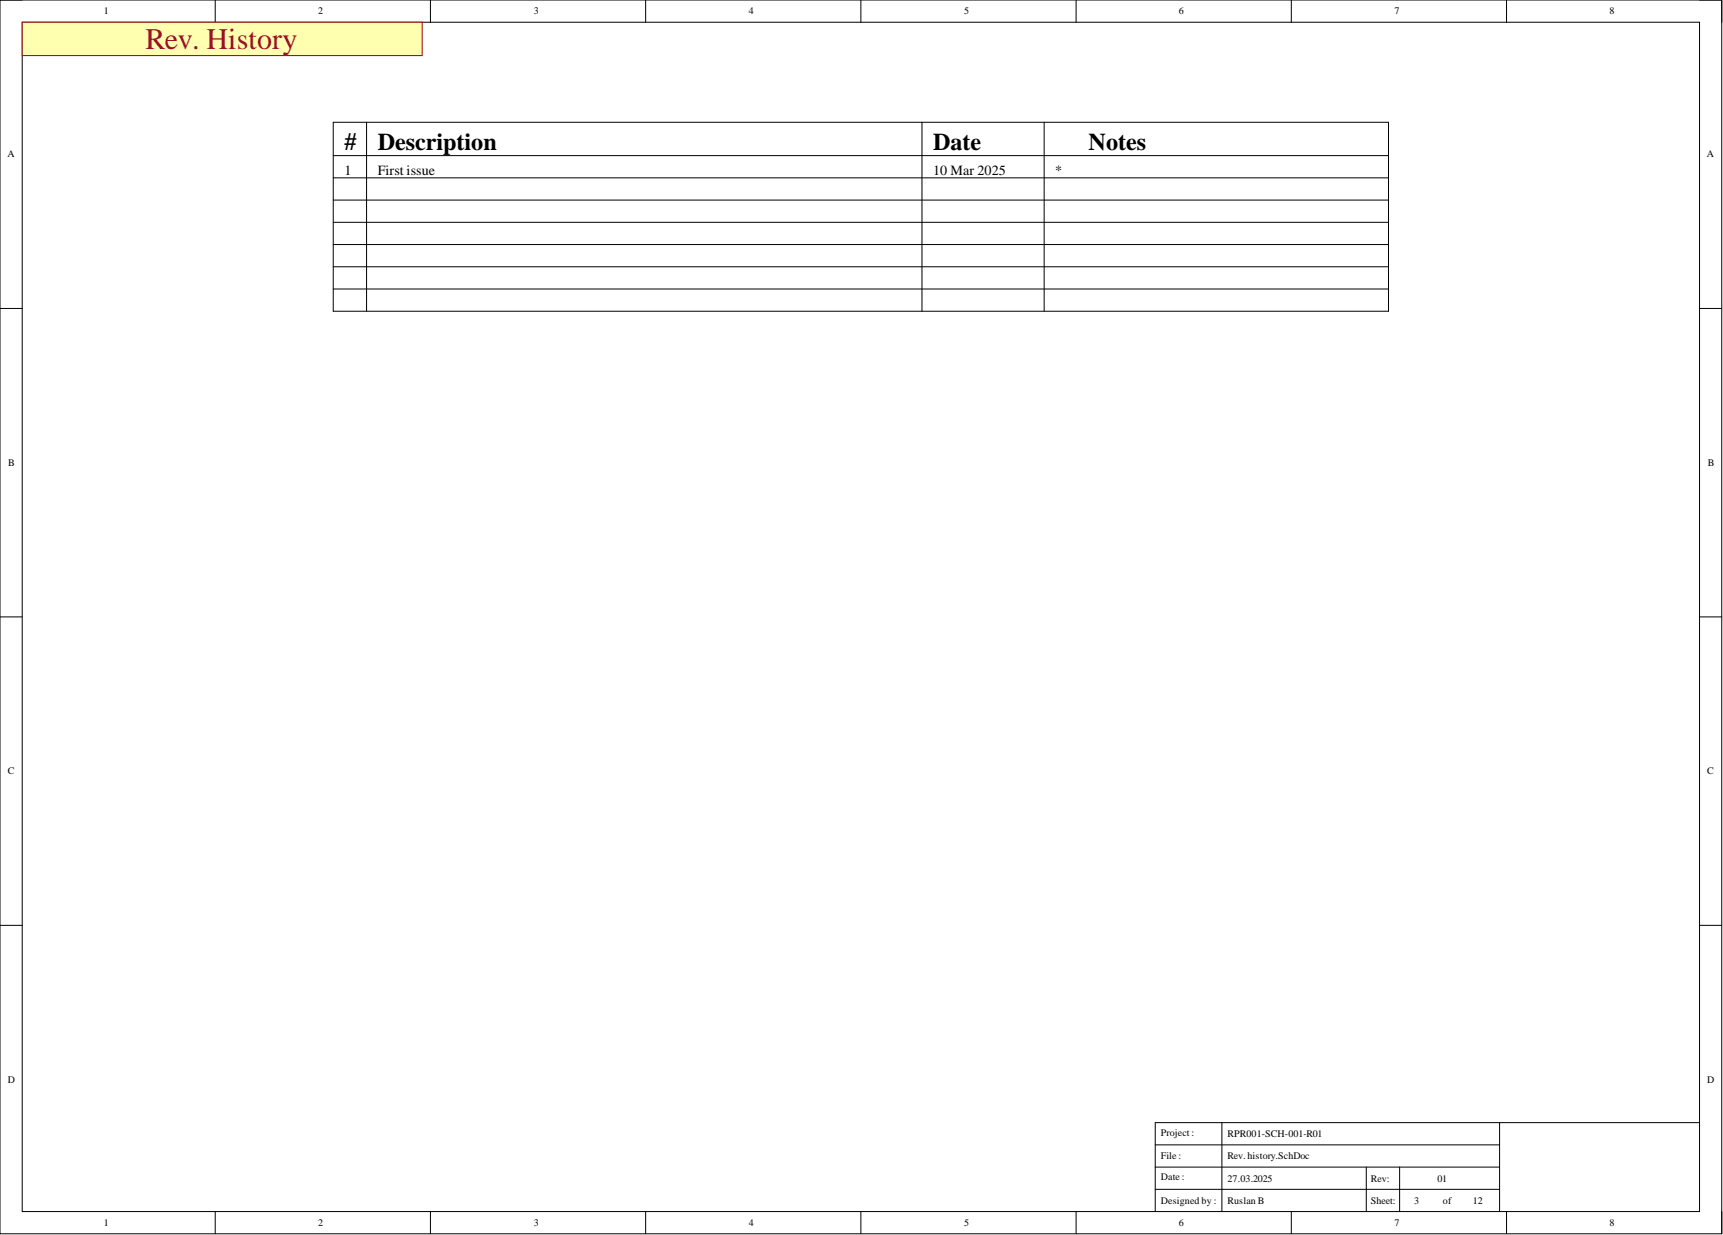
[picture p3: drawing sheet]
<svg xmlns="http://www.w3.org/2000/svg" width="393mm" height="282mm" viewBox="0 0 393 282" stroke-linecap="round" stroke-linejoin="round" font-family="sans-serif">
<defs><g id="words">
<text font-size="6.8" fill="#9e0e29" x="33.2" y="11.2">Rev. History</text>
<g font-size="5.5">
<text x="78.6" y="34.3">#</text>
<text x="86.2" y="34.3">Description</text>
<text x="213" y="34.3">Date</text>
<text x="248.5" y="34.3">Notes</text>
</g>
<g font-size="3.2">
<text x="78.6" y="39.9">1</text>
<text x="86.2" y="39.9">First issue</text>
<text x="213" y="39.9">10 Mar 2025</text>
<text x="240.9" y="39.9">*</text>
</g>
<g font-size="2.3">
<text x="23.7" y="3.3">1</text>
<text x="72.6" y="3.3">2</text>
<text x="121.9" y="3.3">3</text>
<text x="170.9" y="3.3">4</text>
<text x="220.1" y="3.3">5</text>
<text x="269.1" y="3.3">6</text>
<text x="318.3" y="3.3">7</text>
<text x="367.4" y="3.3">8</text>
<text x="1.7" y="35.9">A</text>
<text x="389.7" y="35.9">A</text>
<text x="1.9" y="106.4">B</text>
<text x="389.8" y="106.4">B</text>
<text x="1.8" y="176.7">C</text>
<text x="389.8" y="176.7">C</text>
<text x="1.8" y="247.2">D</text>
<text x="389.8" y="247.2">D</text>
<text x="265" y="259.3">Project :</text>
<text x="280.2" y="259.5">RPR001-SCH-001-R01</text>
<text x="265" y="264.6">File :</text>
<text x="265" y="269.4">Date :</text>
<text x="280.2" y="264.6">Rev. history.SchDoc</text>
<text x="280.2" y="269.7">27.03.2025</text>
<text x="312.9" y="269.7">Rev:</text>
<text x="328.1" y="269.7">01</text>
<text x="265" y="274.7">Designed by :</text>
<text x="280.2" y="274.7">Ruslan B</text>
<text x="312.9" y="274.7">Sheet:</text>
<text x="322.8" y="274.7">3</text>
<text x="329.4" y="274.7">of</text>
<text x="336.3" y="274.7">12</text>
<text x="23.7" y="279.8">1</text>
<text x="72.6" y="279.8">2</text>
<text x="121.9" y="279.8">3</text>
<text x="170.9" y="279.8">4</text>
<text x="220.1" y="279.8">5</text>
<text x="269.1" y="279.8">6</text>
<text x="318.3" y="279.8">7</text>
<text x="367.4" y="279.8">8</text>
</g>
</g></defs>
<g fill="none" stroke="#000" stroke-width=".23">
<path d="M0 0h393.1v281.6h-393.1zM0 0h5.1M5.1 5.1h382.9v271.4h-382.9zM49.1 0v5.1M98.3 0v5.1M147.4 0v5.1M196.5 0v5.1M245.7 0v5.1M294.8 0v5.1M343.9 0v5.1M388 0h5.1v5.1M0 70.4h5.1"/>
<path d="M388 70.4h5.1M0 140.8h5.1M388 140.8h5.1M0 211.2h5.1M388 211.2h5.1M49.1 276.5v5.1M98.3 276.5v5.1M147.4 276.5v5.1M196.5 276.5v5.1M245.7 276.5v5.1M294.8 276.5v5.1M343.9 276.5v5.1"/>
<path d="M393.1 276.5v5.1"/>
</g>
<path d="M5.1 5.1h91.3v7.6h-91.3z" fill-rule="evenodd" fill="#ffffb0"/>
<path d="M5.1 5.1h91.3v7.6h-91.3z" fill="none" stroke="#800000" stroke-width=".23"/>
<g fill="none" stroke="#000" stroke-width=".23">
<path d="M76.1 27.9h240.9v43.1h-240.9zM76.1 35.5h240.9M83.7 27.9v43.1M210.5 27.9v43.1M238.4 27.9v43.1M76.1 40.6h240.9M76.1 45.7h240.9M76.1 55.8h240.9M76.1 50.7h240.9M76.1 60.9h240.9M76.1 66h240.9M278.9 256.2v20.3"/>
<path d="M342.3 256.2v20.3M388 256.2h-124.3v20.3M263.7 261.3h78.6M263.7 266.4h78.6M263.7 271.4h78.6M311.9 266.4v10.1M319.5 266.4v10.1"/>
</g>
<use href="#words"/>
</svg>
